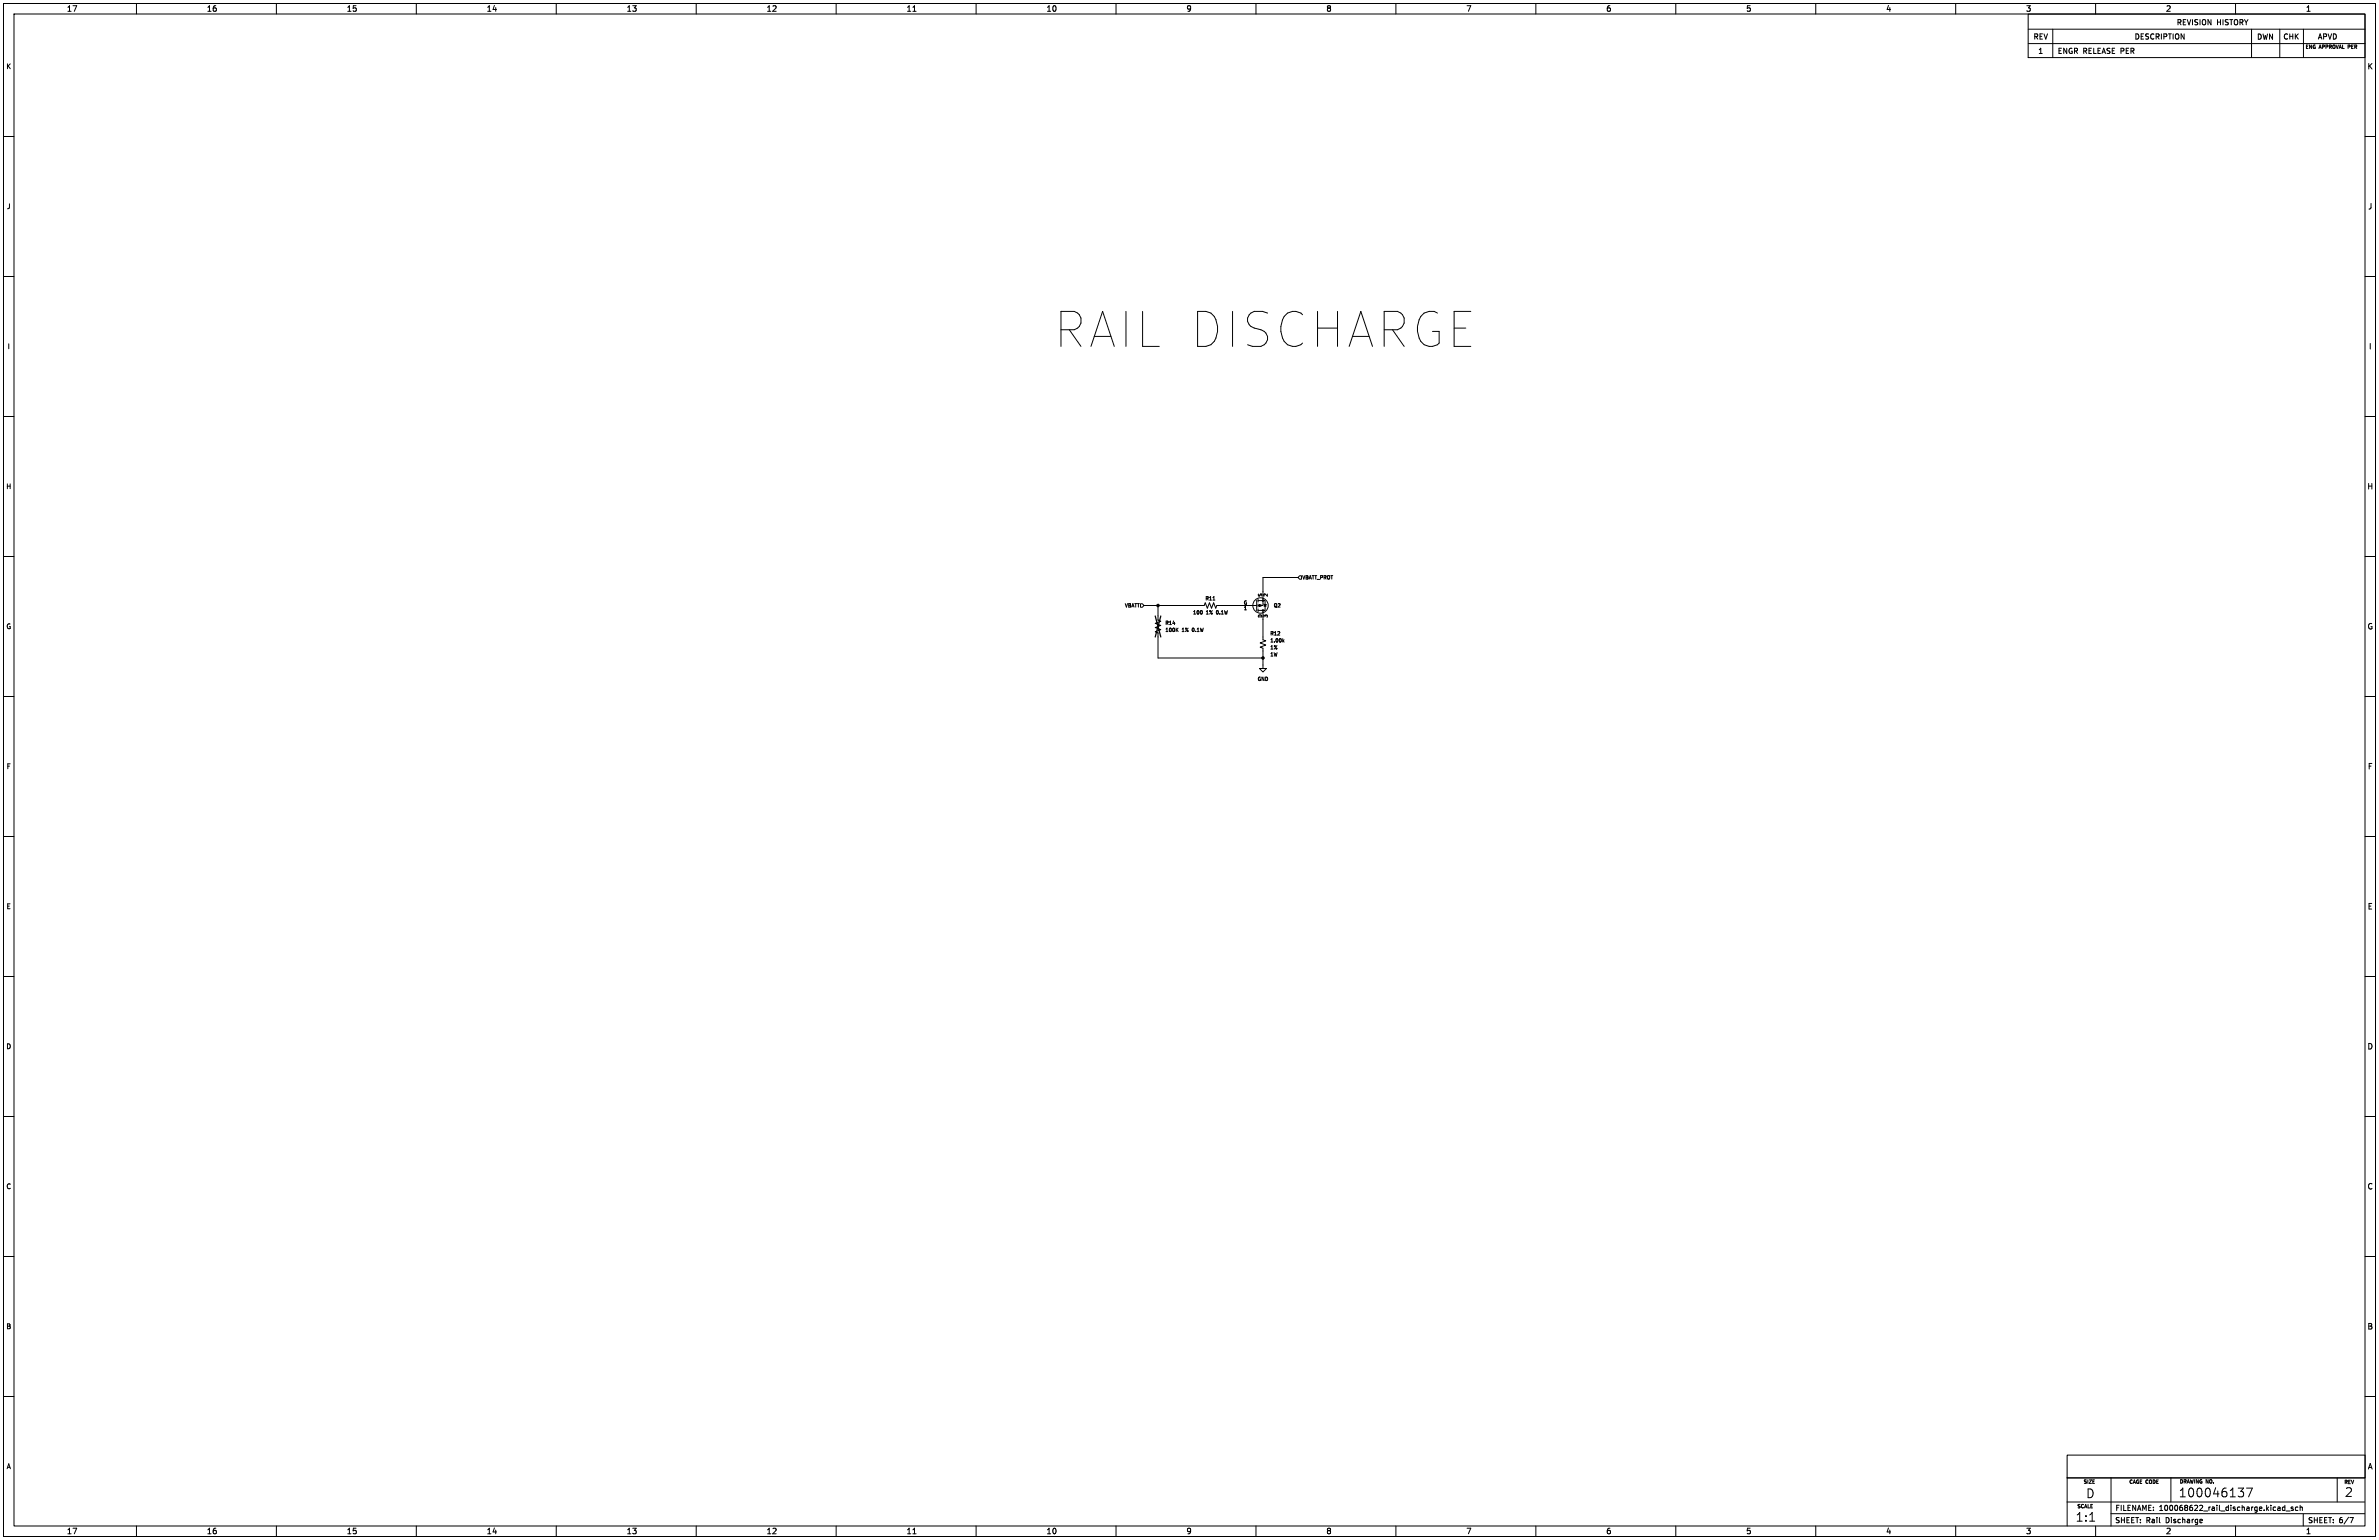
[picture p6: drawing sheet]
<svg xmlns="http://www.w3.org/2000/svg" width="864mm" height="559mm" viewBox="0 0 864 559" stroke-linecap="round" stroke-linejoin="round" font-family="sans-serif">
<defs><g id="words">
<text font-size="17.7" x="382" y="127.3">RAIL DISCHARGE</text>
<g font-size="4.4">
<text x="757.3" y="543.9">D</text>
<text x="803" y="543.6">100046137</text>
<text x="851.2" y="543.5">2</text>
<text x="753.3" y="552.4">1:1</text>
</g>
<g font-size="2.8">
<text x="24.1" y="4.5">17</text>
<text x="74.9" y="4.5">16</text>
<text x="125.7" y="4.5">15</text>
<text x="176.5" y="4.5">14</text>
<text x="227.3" y="4.5">13</text>
<text x="278.1" y="4.5">12</text>
<text x="328.9" y="4.5">11</text>
<text x="379.7" y="4.5">10</text>
<text x="430.5" y="4.5">9</text>
<text x="481.3" y="4.5">8</text>
<text x="532.1" y="4.5">7</text>
<text x="582.9" y="4.5">6</text>
<text x="633.7" y="4.5">5</text>
<text x="684.5" y="4.5">4</text>
<text x="735.3" y="4.5">3</text>
<text x="786.1" y="4.5">2</text>
<text x="836.9" y="4.5">1</text>
<text x="859.3" y="25.5">K</text>
<text x="859.5" y="76.3">J</text>
<text x="859.8" y="127.1">I</text>
<text x="859.3" y="177.9">H</text>
<text x="859.3" y="228.7">G</text>
<text x="859.5" y="279.5">F</text>
<text x="859.4" y="330.3">E</text>
<text x="859.3" y="381.1">D</text>
<text x="859.3" y="431.9">C</text>
<text x="859.3" y="482.7">B</text>
<text x="859.5" y="533.5">A</text>
<text x="24.1" y="556.9">17</text>
<text x="74.9" y="556.9">16</text>
<text x="125.7" y="556.9">15</text>
<text x="176.5" y="556.9">14</text>
<text x="227.3" y="556.9">13</text>
<text x="278.1" y="556.9">12</text>
<text x="328.9" y="556.9">11</text>
<text x="379.7" y="556.9">10</text>
<text x="430.5" y="556.9">9</text>
<text x="481.3" y="556.9">8</text>
<text x="532.1" y="556.9">7</text>
<text x="582.9" y="556.9">6</text>
<text x="633.7" y="556.9">5</text>
<text x="684.5" y="556.9">4</text>
<text x="735.3" y="556.9">3</text>
<text x="786.1" y="556.9">2</text>
<text x="836.9" y="556.9">1</text>
</g>
<g font-size="2.7">
<text x="790.1" y="9.4">REVISION</text>
<text x="804.6" y="9.4">HISTORY</text>
<text x="738" y="14.6">REV</text>
<text x="774.8" y="14.6">DESCRIPTION</text>
<text x="819.2" y="14.6">DWN</text>
<text x="828.7" y="14.6">CHK</text>
<text x="841.3" y="14.6">APVD</text>
<text x="739.8" y="19.8">1</text>
<text x="746.8" y="19.8">ENGR RELEASE PER</text>
<text x="767.8" y="548.5">FILENAME:</text>
<text x="783.7" y="548.5">100068622_rail_discharge.kicad_sch</text>
<text x="767.7" y="552.9">SHEET: Rail</text>
<text x="786.2" y="552.9">Discharge</text>
<text x="837.7" y="552.9">SHEET: 6/7</text>
</g>
<g font-size="2.5">
<text x="2.2" y="25.3">K</text>
<text x="2.4" y="76.1">J</text>
<text x="2.6" y="126.9">I</text>
<text x="2.1" y="177.7">H</text>
<text x="2.2" y="228.5">G</text>
<text x="2.3" y="279.3">F</text>
<text x="2.2" y="330.1">E</text>
<text x="2.2" y="380.9">D</text>
<text x="2.2" y="431.7">C</text>
<text x="2.2" y="482.5">B</text>
<text x="2.3" y="533.3">A</text>
</g>
<g font-size="1.8">
<text x="836.8" y="18">ENG</text>
<text x="841.9" y="18">APPROVAL PER</text>
<text x="472.6" y="210.4">VBATT_PROT</text>
<text x="408.2" y="220.6">VBATT</text>
<text x="437.5" y="218">R11</text>
<text x="451.4" y="219.5">G</text>
<text x="451.4" y="221.7">1</text>
<text x="458.2" y="216.6" transform="rotate(-90 458.2 216.6)">S</text>
<text x="460.5" y="216.6" transform="rotate(-90 460.5 216.6)">2</text>
<text x="462.3" y="220.6">Q2</text>
<text x="433" y="223.1">100</text>
<text x="437.8" y="223.1">1%</text>
<text x="441.6" y="223.1">0.1W</text>
<text x="458.2" y="224.3" transform="rotate(-90 458.2 224.3)">D</text>
<text x="460.5" y="224.2" transform="rotate(-90 460.5 224.2)">3</text>
<text x="422.9" y="229.5">100K</text>
<text x="429" y="229.5">1%</text>
<text x="432.8" y="229.5">0.1W</text>
<text x="461" y="230.7">R12</text>
<text x="461" y="233.3">1.00k</text>
<text x="461" y="235.8">1%</text>
<text x="461" y="238.4">1W</text>
<text x="456.4" y="247.2">GND</text>
<text x="756.2" y="538.6">SIZE</text>
<text x="772.8" y="538.6">CAGE CODE</text>
<text x="791.1" y="538.5">DRAWING NO.</text>
<text x="850.8" y="538.7">REV</text>
<text x="753.9" y="547.5">SCALE</text>
</g>
</g></defs>
<g fill="none" stroke="#000" stroke-width=".36">
<path d="M1.3 1.3h861v556.2h-861zM5.1 5.1h853.4v548.6h-853.4zM49.5 1.3v3.8M100.3 1.3v3.8M151.1 1.3v3.8M201.9 1.3v3.8M252.7 1.3v3.8M303.5 1.3v3.8M331.4 4.1h1.1M354.3 1.3v3.8M405.1 1.3v3.8M455.9 1.3v3.8"/>
<path d="M506.7 1.3v3.8M557.5 1.3v3.8M608.3 1.3v3.8M659.1 1.3v3.8M709.9 1.3v3.8M736.2 5.1h122.3v15.8h-122.3zM736.2 10.6h122.3M736.3 15.8h122.2M745.2 10.6v10.3M760.7 1.3v3.8M811.5 1.3v3.8M817.3 10.6v10.3"/>
<path d="M827.6 10.6v10.3M836.2 10.6v10.3M1.3 49.5h3.8M858.5 49.5h3.8M1.3 100.3h3.8M858.5 100.3h3.8M1.3 151.1h3.8M858.5 151.1h3.8M1.3 201.9h3.8M414 219.1h.7l.6 .6-.6 .6h-.7zM415.3 219.7h21.8l.4-1 .8 2 .7-2 .8 2 .8-2 .7 2 .4-1h14.5M420.4 219.7v5.3l1 .4-2 .8 2 .7-2 .8 2 .8-2 .7 1 .4v9.2h38.1"/>
<path d="M440.3 217.7h.7M456.2 217.8v3.8M456.7 217.9h2.5v3.6h-2.5M456.7 217.4v1M456.7 219.2v1M458.7 219.2l1 .3M459.2 219.3l.4 .7h-.7zM471.2 209.6h-12.7v10.1h-1.8M471.8 208.9h.6v1.3h-.6l-.6-.6zM858.5 201.9h3.8M423.3 226h.6l.1-.5-.7-.1v1.2M423.6 226l.5 .6"/>
<path d="M424.5 226.6h.8M424.5 225.7l.4-.3v1.2M426 225.3l-.3 .9h.8M426.3 225.8v.8M427.1 228.5l.6 .7M427.7 227.9l-.7 .7M456.7 221v1M458.5 221.5v10.7l1 .3-2 .8 2 .8-2 .7 1 .4v7.4h1.2l-1.2 1.2-1.3-1.2h1.3M465.8 232.5l.3 .5M466.1 232.1l-.4 .5M1.3 252.7h3.8M858.5 252.7h3.8"/>
<path d="M1.3 303.5h3.8M858.5 303.5h3.8M1.3 354.3h3.8M858.5 354.3h3.8M1.3 405.1h3.8M858.5 405.1h3.8M1.3 455.9h3.8M858.5 455.9h3.8M1.3 506.7h3.8M858.5 506.7h3.8M750.4 528h108.2v8.3h-108.2zM750.4 536.3v17.4"/>
<path d="M750.4 536.3h108M766.3 536.3v17.4M788.1 536.2v8.8M848.4 536.3v8.7M49.5 553.7v3.8M100.3 553.7v3.8M151.1 553.7v3.8M201.9 553.7v3.8M252.7 553.7v3.8M303.5 553.7v3.8M331.4 556.6h1.1M354.3 553.7v3.8"/>
<path d="M405.1 553.7v3.8M455.9 553.7v3.8M506.7 553.7v3.8M557.5 553.7v3.8M608.3 553.7v3.8M659.1 553.7v3.8M709.9 553.7v3.8M750.4 545h108M758.6 552h1.8M760.7 553.7v3.8M766.3 549.3h92.1M791.5 543.1h1.8"/>
<path d="M791.5 540.9l.9-.9v3.1M794.8 540.3l.4-.3a1.71 1.71 0 0 1 .8 2.8l-.4 .3a1.71 1.71 0 0 1-.8-2.8zM798 540.1l.3-.1a1.72 1.72 0 0 1 1.2 1.3 1.72 1.72 0 0 1-.6 1.7l-.3 .1a1.71 1.71 0 0 1-.8-2.8zM798.9 551.3l.5 .1 .1 .3-.9 .2M799.4 552.5l-.5 .1M802.1 540.3l-.5-.3a1.72 1.72 0 0 0-1.2 1.3 1.72 1.72 0 0 0 .6 1.7l.6 .1 .5-.3M811.5 553.7v3.8M829.4 546.2v1.9M829.4 546.9l-.5-.1-.4 .4 .2 .8h.7M829.9 548.3h1.4M832.4 546.9l-.4-.1-.3 .3 .1 .3 .6 .2v.4h-.7M834.1 546.9l-.5-.1-.4 .4 .2 .8h.7"/>
<path d="M835 547l.7-.1 .1 1.2M835 546.2v1.9M836.1 549.4v4.3M853 550.6h1.3l-.8 2"/>
<circle cx="457.6" cy="219.7" r="2.79"/>
</g>
<path d="M419.4 223.5l2 7.6M421.4 223.5l-2 7.6" fill="none" stroke="#000" stroke-width=".46"/>
<g fill="#000" stroke="#000" stroke-width=".36">
<path d="M457.2 219.3l1 .4-1 .4z"/>
<circle cx="420.4" cy="219.7" r=".46"/>
<circle cx="458.5" cy="217.9" r=".25"/>
<circle cx="458.5" cy="238.8" r=".46"/>
<circle cx="458.5" cy="221.5" r=".25"/>
</g>
<use href="#words"/>
</svg>
